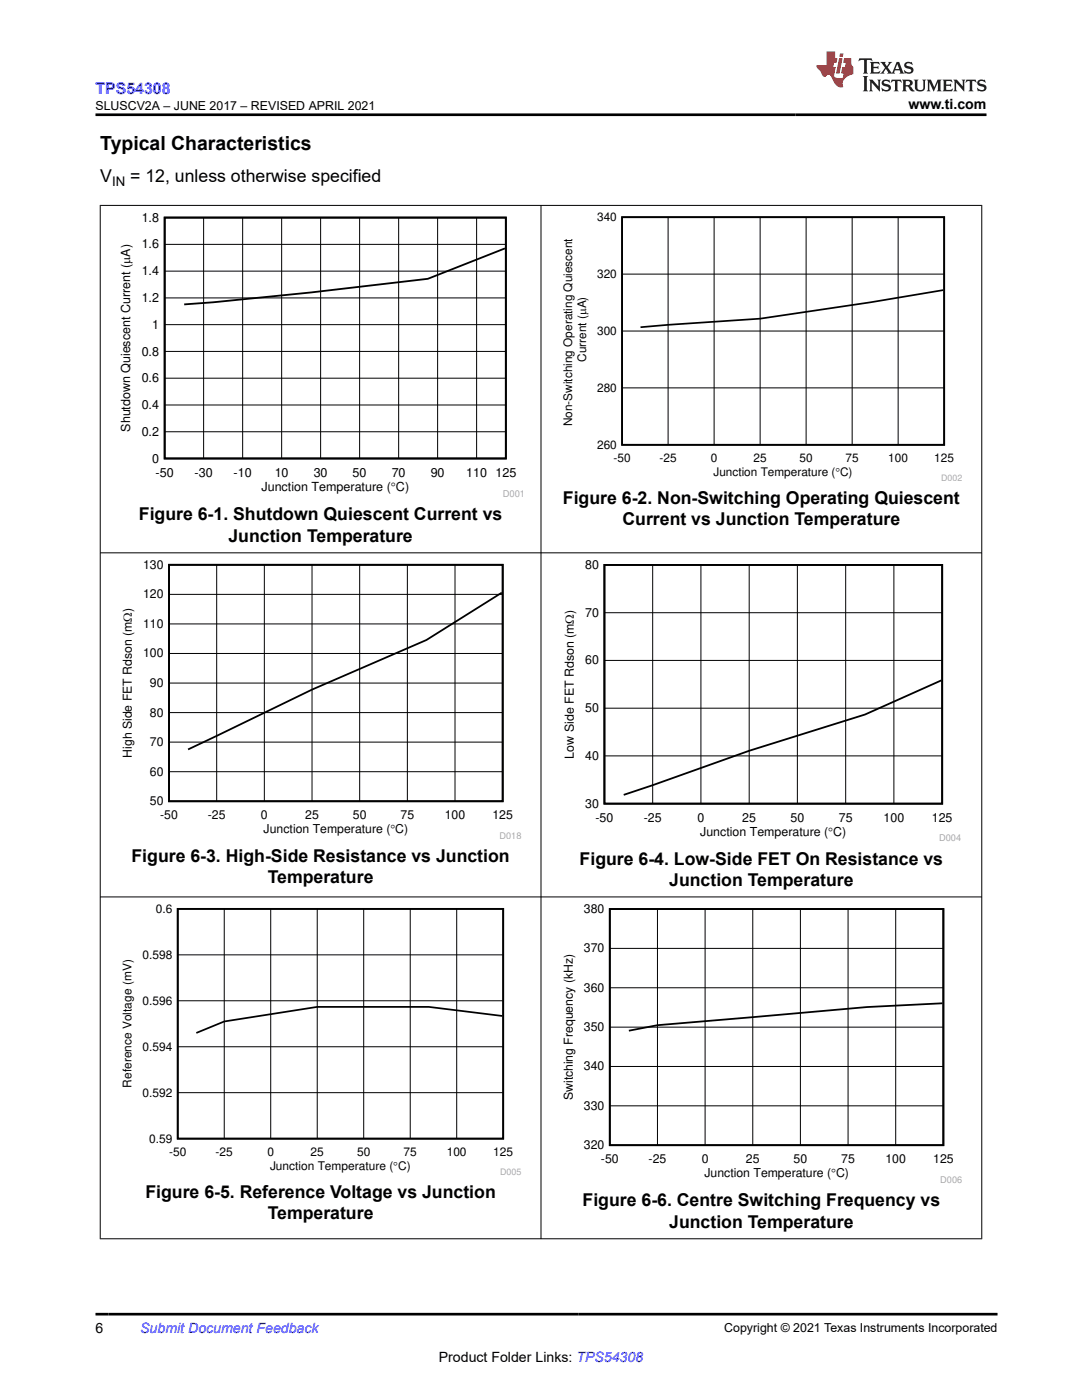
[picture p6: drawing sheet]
<svg xmlns="http://www.w3.org/2000/svg" width="216mm" height="279mm" viewBox="0 0 216 279" stroke-linecap="round" stroke-linejoin="round" font-family="sans-serif">
<defs><g id="words">
<text font-size="3.9" x="20" y="29.9">Typical Characteristics</text>
<g font-size="3.5">
<text x="20" y="36.4">V</text>
<text x="26" y="36.4">= 12, unless otherwise specified</text>
<text x="112.3" y="100.6">Figure 6-2. Non-Switching Operating Quiescent</text>
<text x="27.7" y="103.9">Figure 6-1. Shutdown Quiescent Current vs</text>
<text x="124.2" y="104.8">Current vs Junction Temperature</text>
<text x="45.6" y="108.1">Junction Temperature</text>
<text x="26.2" y="172">Figure 6-3. High-Side Resistance vs Junction</text>
<text x="115.7" y="172.5">Figure 6-4. Low-Side FET On Resistance vs</text>
<text x="53.4" y="176.2">Temperature</text>
<text x="133.5" y="176.8">Junction Temperature</text>
<text x="29" y="239.1">Figure 6-5. Reference Voltage vs Junction</text>
<text x="53.4" y="243.4">Temperature</text>
<text x="116.2" y="240.8">Figure 6-6. Centre Switching Frequency vs</text>
<text x="133.5" y="245">Junction Temperature</text>
</g>
<text font-size="3.2" fill="#00f" x="19" y="18.7">TPS54308</text>
<g font-size="2.8">
<text x="181.3" y="21.8">www.ti.com</text>
<text x="19" y="266.1">6</text>
<text x="87.6" y="271.7">Product Folder Links: TPS54308</text>
</g>
<text font-size="2.8" fill="#00f" x="28" y="266.1">Submit Document Feedback</text>
<text font-size="2.6" x="22.4" y="37.1">IN</text>
<g font-size="2.5">
<text x="19" y="21.9">SLUSCV2A – JUNE 2017 – REVISED APRIL 2021</text>
<text x="28.3" y="44.2">1.8</text>
<text x="28.3" y="49.6">1.6</text>
<text x="28.3" y="54.9">1.4</text>
<text x="28.3" y="60.3">1.2</text>
<text x="30.4" y="65.6">1</text>
<text x="28.3" y="71">0.8</text>
<text x="28.3" y="76.3">0.6</text>
<text x="28.3" y="81.6">0.4</text>
<text x="26" y="86.2" transform="rotate(-90 26 86.2)">Shutdown Quiescent Current (PA)</text>
<text x="28.3" y="87">0.2</text>
<text x="30.4" y="92.3">0</text>
<text x="31" y="95.2">-50</text>
<text x="38.8" y="95.2">-30</text>
<text x="46.6" y="95.2">-10</text>
<text x="54.8" y="95.2">10</text>
<text x="62.6" y="95.2">30</text>
<text x="70.4" y="95.2">50</text>
<text x="78.2" y="95.2">70</text>
<text x="85.9" y="95.2">90</text>
<text x="93" y="95.2">110 125</text>
<text x="52.2" y="98">Junction Temperature (qC)</text>
<text x="116.8" y="113.6">80</text>
<text x="116.8" y="123.1">70</text>
<text x="116.8" y="132.6">60</text>
<text x="116.8" y="142.1">50</text>
<text x="114.5" y="151.4" transform="rotate(-90 114.5 151.4)">Low Side FET Rdson (m:)</text>
<text x="116.8" y="151.7">40</text>
<text x="116.8" y="161.2">30</text>
<text x="118.8" y="164">-50</text>
<text x="128.5" y="164">-25</text>
<text x="139.2" y="164">0</text>
<text x="139.7" y="166.8">Junction Temperature (qC)</text>
<text x="148.1" y="164">25</text>
<text x="157.7" y="164">50</text>
<text x="167.4" y="164">75</text>
<text x="176.3" y="164">100</text>
<text x="185.9" y="164">125</text>
<text x="114.3" y="219.6" transform="rotate(-90 114.3 219.6)">Switching Frequency (kHz)</text>
<text x="144.5" y="265.8">Copyright © 2021 Texas Instruments Incorporated</text>
</g>
<g font-size="2.4">
<text x="119.2" y="44.1">340</text>
<text x="119.2" y="55.5">320</text>
<text x="119.2" y="66.8">300</text>
<text x="117" y="72.2" transform="rotate(-90 117 72.2)">Current (PA)</text>
<text x="119.2" y="78.2">280</text>
<text x="114.2" y="85.1" transform="rotate(-90 114.2 85.1)">Non-Switching Operating Quiescent</text>
<text x="119.2" y="89.5">260</text>
<text x="122.4" y="92.2">-50</text>
<text x="131.6" y="92.2">-25</text>
<text x="141.8" y="92.2">0</text>
<text x="142.4" y="94.9">Junction Temperature (qC)</text>
<text x="150.4" y="92.2">25</text>
<text x="159.5" y="92.2">50</text>
<text x="168.7" y="92.2">75</text>
<text x="177.2" y="92.2">100</text>
<text x="186.4" y="92.2">125</text>
<text x="28.6" y="113.5">130</text>
<text x="28.6" y="119.4">120</text>
<text x="28.6" y="125.3">110</text>
<text x="28.6" y="131.2">100</text>
<text x="29.9" y="137.1">90</text>
<text x="29.9" y="143">80</text>
<text x="29.9" y="148.9">70</text>
<text x="26.3" y="151.2" transform="rotate(-90 26.3 151.2)">High Side FET Rdson (m:)</text>
<text x="29.9" y="154.8">60</text>
<text x="29.9" y="160.7">50</text>
<text x="32" y="163.5">-50</text>
<text x="41.5" y="163.5">-25</text>
<text x="52.1" y="163.5">0</text>
<text x="52.6" y="166.3">Junction Temperature (qC)</text>
<text x="60.9" y="163.5">25</text>
<text x="70.4" y="163.5">50</text>
<text x="79.9" y="163.5">75</text>
<text x="88.7" y="163.5">100</text>
<text x="98.3" y="163.5">125</text>
<text x="31.1" y="182.2">0.6</text>
<text x="116.5" y="182.2">380</text>
<text x="28.5" y="191.3">0.598</text>
<text x="116.5" y="190.1">370</text>
<text x="116.5" y="197.9">360</text>
<text x="28.5" y="200.5">0.596</text>
<text x="28.5" y="209.7">0.594</text>
<text x="116.5" y="205.8">350</text>
<text x="116.5" y="213.6">340</text>
<text x="26.2" y="217.1" transform="rotate(-90 26.2 217.1)">Reference Voltage (mV)</text>
<text x="28.5" y="218.8">0.592</text>
<text x="116.5" y="221.5">330</text>
<text x="29.8" y="228">0.59</text>
<text x="33.7" y="230.7">-50</text>
<text x="43" y="230.7">-25</text>
<text x="53.4" y="230.7">0</text>
<text x="53.9" y="233.5">Junction Temperature (qC)</text>
<text x="62" y="230.7">25</text>
<text x="71.2" y="230.7">50</text>
<text x="80.5" y="230.7">75</text>
<text x="89.1" y="230.7">100</text>
<text x="98.4" y="230.7">125</text>
<text x="116.5" y="229.4">320</text>
<text x="119.9" y="232.1">-50</text>
<text x="129.4" y="232.1">-25</text>
<text x="140" y="232.1">0</text>
<text x="148.9" y="232.1">25</text>
<text x="158.4" y="232.1">50</text>
<text x="167.9" y="232.1">75</text>
<text x="176.7" y="232.1">100</text>
<text x="186.2" y="232.1">125</text>
<text x="140.6" y="234.9">Junction Temperature (qC)</text>
</g>
<text font-size="1.9" fill="#a8a8a8" x="100.3" y="99.2">D001</text>
<g font-size="1.8" fill="#a8a8a8">
<text x="187.8" y="96">D002</text>
<text x="99.7" y="167.4">D018</text>
<text x="187.4" y="167.9">D004</text>
<text x="99.8" y="234.5">D005</text>
<text x="187.6" y="236.1">D006</text>
</g>
</g></defs>
<path d="M32.9 43.4h68v48.1h-68zM100.8 49.6l-15.4 6-23.4 2.8-19.4 1.9-5.9 .5" fill="none" stroke="#000" stroke-width=".36"/>
<g fill="none" stroke="#000" stroke-width=".2">
<path d="M32.9 59.5h68M32.9 54.1h68M32.9 48.8h68M40.6 43.4v48.1M48.4 43.4v48.1M56.2 43.4v48.1M64 43.4v48.1M71.8 43.4v48.1M79.5 43.4v48.1M87.3 43.4v48.1M95.1 43.4v48.1M32.9 75.5h68"/>
<path d="M32.9 70.1h68M32.9 64.8h68M32.9 86.2h68M32.9 80.8h68"/>
</g>
<path d="M111.9 42.4h80.1v53.6h-80.1z" fill-rule="evenodd" fill="#fff"/>
<path d="M124.1 43.3h64.3v45.5h-64.3zM188.2 57.9l-14.5 2.4-22 3.3-23.9 1.7" fill="none" stroke="#000" stroke-width=".34"/>
<path d="M124.1 54.7h64.3M133.3 43.3v45.5M142.5 43.3v45.5M151.7 43.3v45.5M160.9 43.3v45.5M170 43.3v45.5M179.2 43.3v45.5M124.1 77.4h64.3M124.1 66.1h64.3" fill="none" stroke="#000" stroke-width=".2"/>
<path d="M24 111.8h80v55.6h-80z" fill-rule="evenodd" fill="#fff"/>
<path d="M33.7 112.7h66.6v47.2h-66.6zM100.1 118.3l-15 9.4-22.8 9.9-24.8 12" fill="none" stroke="#000" stroke-width=".36"/>
<g fill="none" stroke="#000" stroke-width=".2">
<path d="M33.7 118.6h66.6M43.2 112.7v47.2M52.7 112.7v47.2M62.3 112.7v47.2M71.8 112.7v47.2M81.3 112.7v47.2M90.8 112.7v47.2M33.7 136.3h66.6M33.7 130.4h66.6M33.7 124.5h66.6M33.7 154h66.6M33.7 148.1h66.6"/>
<path d="M33.7 142.2h66.6"/>
</g>
<path d="M112.1 111.8h79.7v56.2h-79.7z" fill-rule="evenodd" fill="#fff"/>
<path d="M120.6 112.7h67.4v47.7h-67.4zM187.8 135.8l-15.2 6.8-23.1 7.2-25 8.8" fill="none" stroke="#000" stroke-width=".36"/>
<path d="M130.2 112.7v47.7M139.9 112.7v47.7M149.5 112.7v47.7M159.1 112.7v47.7M168.7 112.7v47.7M178.4 112.7v47.7M120.6 131.8h67.4M120.6 122.3h67.4M120.6 150.9h67.4M120.6 141.3h67.4" fill="none" stroke="#000" stroke-width=".2"/>
<path d="M24 180.4h80v54.1h-80z" fill-rule="evenodd" fill="#fff"/>
<path d="M35.5 181.4h64.9v45.8h-64.9zM100.2 202.8l-14.6-1.9h-22.3l-18.6 3-5.5 2.2" fill="none" stroke="#000" stroke-width=".35"/>
<path d="M35.5 199.7h64.9M35.5 190.6h64.9M44.7 181.4v45.8M54 181.4v45.8M63.3 181.4v45.8M72.6 181.4v45.8M81.9 181.4v45.8M91.1 181.4v45.8M35.5 218.1h64.9M35.5 208.9h64.9" fill="none" stroke="#000" stroke-width=".2"/>
<path d="M111.9 180.4h80.1v55.8h-80.1z" fill-rule="evenodd" fill="#fff"/>
<path d="M121.7 181.4h66.5v47.1h-66.5zM188.1 200.2l-15.1 .8-41.8 3.6-5.7 1.1" fill="none" stroke="#000" stroke-width=".36"/>
<g fill="none" stroke="#000" stroke-width=".2">
<path d="M19.9 41h176.1M20 40.9v206.4M107.9 40.9v206.4M195.9 40.9v206.4M19.9 110.3h176.1M19.9 179h176.1M121.7 197.1h66.5M121.7 189.3h66.5M131.2 181.4v47.2M140.7 181.4v47.2M150.2 181.4v47.2M159.7 181.4v47.2"/>
<path d="M169.2 181.4v47.2M178.7 181.4v47.2M121.7 212.8h66.5M121.7 205h66.5M121.7 220.7h66.5M19.9 247.2h176.1"/>
</g>
<path d="M171.5 11.6l-.2 .6 .5-.2h.6v.1v2.2l-.2 .4h1l-.2-.4v-2.2v-.1h.5l.6 .2-.2-.6zM173.6 12.4l.2 .3v1.6l-.2 .4h1.9l.1-.6a1.08 1.08 0 0 1-1.3 .2v-.7h.6l.4 .2v-.7l-.4 .2h-.6v-.5l.2-.2a1 1 0 0 1 1 .3l-.1-.5zM175.7 12.4l.9 1.1-1 1.2h.9l-.2-.2 .5-.8 .4 .8-.2 .2h1.6l-.2-.2 .2-.5h.9l.1 .5-.1 .2h.9l-.2-.4-.8-1.9h-.5l-.9 2.1-.9-1.1 .9-1h-.8l.2 .2-.4 .6-.4-.6 .2-.2zM179 12.8l.4 1h-.7zM180.7 12.5a.65 .65 0 0 0-.2 .7 .65 .65 0 0 0 .6 .5l.6 .1 .1 .3a.79 .79 0 0 1-.7 .4 .79 .79 0 0 1-.7-.5l.1 .7 .2-.1a.93 .93 0 0 0 1.1 0 .93 .93 0 0 0 .4-.9 1.46 1.46 0 0 0-1.2-.6l-.1-.3a1.09 1.09 0 0 1 1.2 .2l-.2-.6-.1 .1-.5-.2zM172.2 15.2l.2 .4v2.2l-.2 .4h1l-.2-.4v-2.2l.2-.4zM173.4 15.9l.2 .4v1.5l-.2 .4h.8l-.3-.4 .1-1.3 1.6 1.8v-2l.2-.4h-.7l.1 .2 .1 1.1-1.2-1.3zM176.2 16a.65 .65 0 0 0-.2 .8 .65 .65 0 0 0 .6 .4l.6 .2 .1 .2a.79 .79 0 0 1-.7 .4 .79 .79 0 0 1-.7-.5l.1 .7 .2-.1a.93 .93 0 0 0 1.1 .1 .93 .93 0 0 0 .4-1 1.46 1.46 0 0 0-1.2-.5l-.1-.4a1.09 1.09 0 0 1 1.2 .2l-.1-.6-.2 .1-.5-.1zM177.9 15.9l-.1 .6a.63 .63 0 0 1 .8-.3v1.6l-.3 .4h1l-.2-.4v-1.6a.66 .66 0 0 1 .8 .3l-.1-.6zM180 15.9l.2 .4v1.5l-.2 .4h1l-.2-.2-.1-.7h.5l.1 .2a.79 .79 0 0 0 1.2 .6l-1-.9a.61 .61 0 0 0 .6-.6 .61 .61 0 0 0-.5-.7zM180.8 16.2h.1a.47 .47 0 0 1 .5 .1 .47 .47 0 0 1 .1 .5l-.1 .1-.7 .1zM182.3 15.9l.2 .2a2.27 2.27 0 0 0 .4 2 1.04 1.04 0 0 0 1.7-.7v-1.3l.2-.2h-.8l.2 .4v1.1a.6 .6 0 0 1-.6 .6 .6 .6 0 0 1-.6-.6v-1.1l.3-.4zM184.9 15.9l.2 .4v1.5l-.2 .4h.8l-.3-.4v-1.4l.9 1.9 .9-1.9v1.4l-.3 .4h1l-.2-.4v-1.5l.2-.4h-.8l-.7 1.5-.6-1.5zM188.1 15.9l.2 .4v1.5l-.2 .4h1.9l.1-.6a1.09 1.09 0 0 1-1.3 .2v-.7h.6l.4 .2v-.6l-.4 .2h-.6v-.6l.2-.1a1.01 1.01 0 0 1 1 .3l-.1-.6zM190.2 15.9l.3 .4v1.5l-.3 .4h.8l-.2-.4v-1.3l1.6 1.8v-2l.2-.4h-.7l.2 .2v1.1l-1.2-1.3zM192.8 15.9l-.1 .6a.63 .63 0 0 1 .8-.3v1.6l-.3 .4h1l-.2-.4v-1.6a.66 .66 0 0 1 .8 .3l-.1-.6zM195.2 16a.65 .65 0 0 0-.2 .8 .65 .65 0 0 0 .6 .4l.6 .2 .2 .2a.79 .79 0 0 1-.7 .4 .79 .79 0 0 1-.7-.5l.1 .7 .2-.1a.93 .93 0 0 0 1 .1 .93 .93 0 0 0 .5-1 1.46 1.46 0 0 0-1.3-.5v-.4a1.09 1.09 0 0 1 1.2 .2l-.2-.6-.2 .1-.5-.1z" fill="#231f20"/>
<path d="M164.9 10.3v2.7h-2l.1 .4 .8 1a.95 .95 0 0 0 1 .9 .59 .59 0 0 1 .5-.4 .59 .59 0 0 1 .5 .3l.4 .8a1.59 1.59 0 0 0 2.1 1.4 1.61 1.61 0 0 1 1-2.3l1-.3-.1-1.5a1.59 1.59 0 0 1-.3-1.7h-1.5l-.2 .9h.6l-.2 .9h-.5l-.2 .9v.3l.4 .1-.1 .9h-.7a.73 .73 0 0 1-1-.7l.3-1.5h-.5l.1-.9h.5l.2-.9h-.5v-1.3zM167.4 11.6l-.6 3.1h.7l.6-3.1zM167.6 10.7l-.1 .6h.7l.1-.6z" fill="#ed1c24"/>
<path d="M19 22.9h177.8M19 262.3h180" fill="none" stroke="#000" stroke-width=".53"/>
<use href="#words"/>
</svg>
